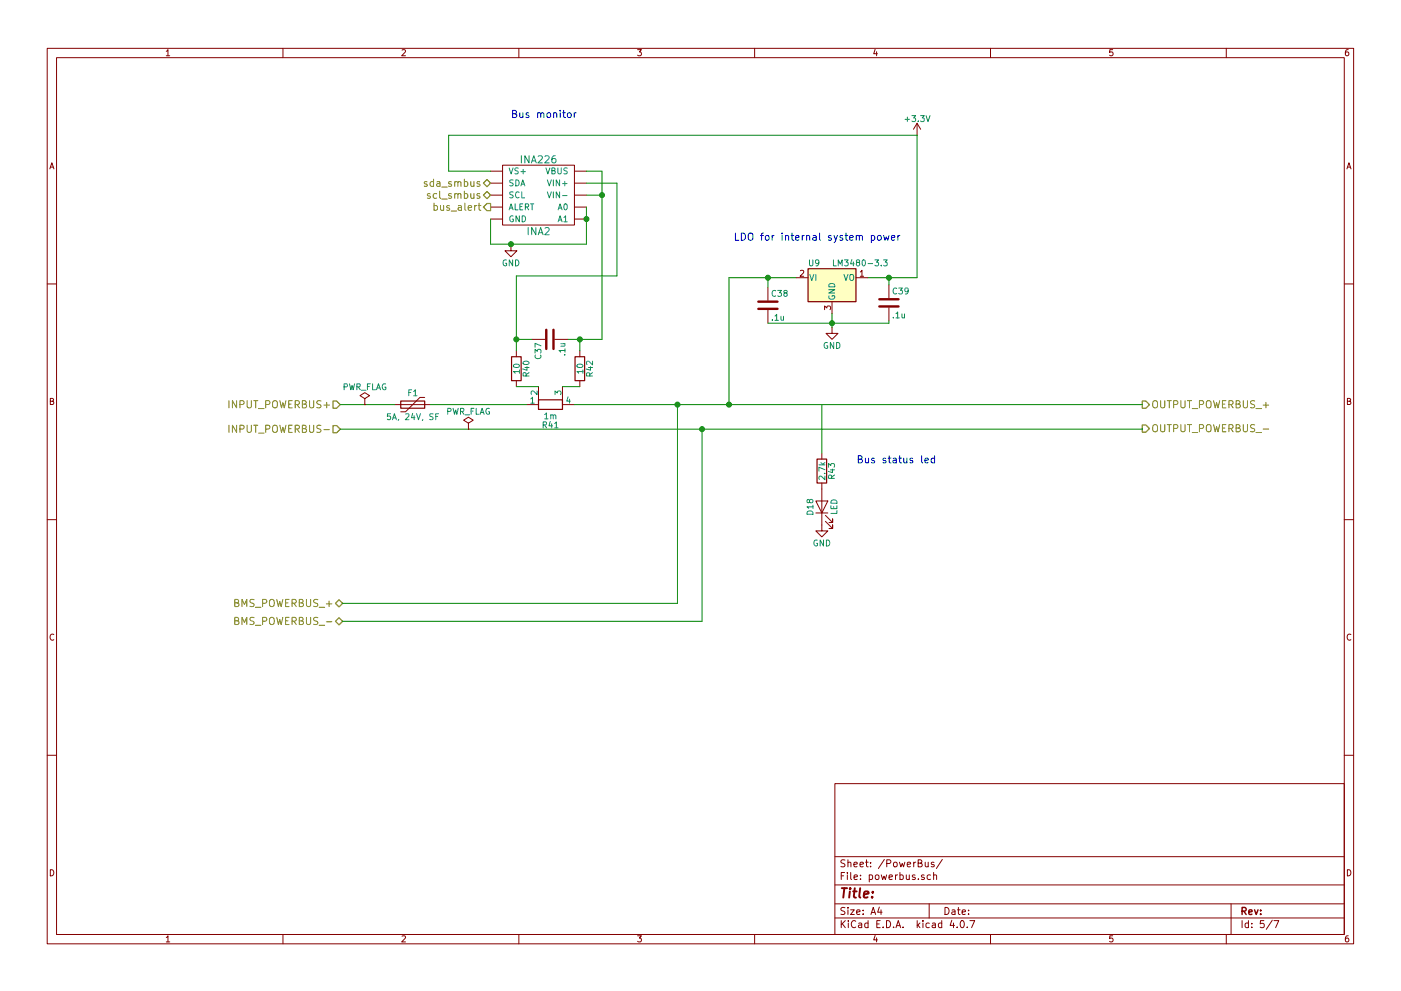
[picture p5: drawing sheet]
<svg xmlns="http://www.w3.org/2000/svg" width="297mm" height="210mm" viewBox="0 0 297 210" stroke-linecap="round" stroke-linejoin="round" font-family="sans-serif">
<g fill="none" stroke="#840000" stroke-width=".21">
<path d="M10 10.3h277v189.9h-277zM12 12.2h273v186.1h-273zM35.3 10.9l.3-.4v1.3M35.3 11.8h.7M60 10.3v1.9M85.2 10.6l.5-.1 .3 .4-.8 .9h.8M110 10.3v1.9M135.2 10.5h.8l-.4 .5 .3 .1 .1 .2-.1 .4-.2 .1-.5-.1M160 10.3v1.9M185.5 10.5l-.3 .9h.8M185.9 11v.8M210 10.3v1.9"/>
<path d="M235.9 10.5h-.6v.6h.6l.1 .5-.3 .2-.4-.1M260 10.3v1.9M285.9 10.5l-.4 .1-.2 .2-.1 .8 .3 .2 .4-.1 .1-.4-.1-.2-.4-.1-.3 .3M10.6 35.8l.4-1.3 .4 1.3M10.7 35.5h.6M104 38.9h2.6M104 36.3h2.6M106.6 35h15.2v12.7h-15.2zM121.8 38.9h2.5M121.8 36.3h2.5M194.4 26.2l-.7 1.2M194.4 26.2v2.5"/>
<path d="M194.4 26.2l.8 1.2M285.6 35.8l.4-1.3 .4 1.3M285.7 35.5h.6M104 46.5h2.6M104 43.9h2.6M104 41.4h2.6M108.3 51.9v1.3h1.3l-1.3 1.3-1.2-1.3h1.2M121.8 46.5h2.5M121.8 43.9h2.5M121.8 41.4h2.5M168.8 58.9h2.5M169.7 57.4l.5-.1 .2 .4-.8 .9h.8"/>
<path d="M181.5 58.9h2.5M182.4 57.7l.4-.4v1.3M182.4 58.6h.7M10 60.2h2M109.5 74.4v1.3M112.8 72h2.8M117.6 72h2.8M122.9 74.4v1.3M162.8 61v2.7M162.8 65.8v2.8M174.8 65.7v-.8l.5 .4 .1-.3h.6l.1 .1-.1 .6M176.4 69.5v1.2h1.3l-1.3 1.3-1.3-1.3h1.3"/>
<path d="M176.4 64v2.5M188.5 60.4v2.8M188.5 65.3v2.8M285 60.2h2M10.7 85.1h.5l.1-.5-.6-.1v1.3h.5l.2-.4-.3-.3M77.3 85.8h.1M77.3 84.6l1.1-.7-1.1-.6-1 .6 1 .7v1.2M83.7 85.8h7.6M90 84.3h-1l-3 3.1h-1M99.3 91.1h.1M99.3 89.8l1-.7-1-.6-1 .6 1 .7v1.3M109.5 80.8v1.2"/>
<path d="M114.2 82v3.8h-2.6M119.3 82v3.8h2.5M122.9 80.8v1.2M174.2 96.1v1.3M285.7 85.1h.5l.1-.5-.6-.1v1.3h.5l.2-.4-.3-.3M10 110.3h2M173 106.3h2.5l-1.3 2.5zM173 108.8h2.5M174.2 102.5v10.1h1.3l-1.3 1.3-1.2-1.3h1.2M175 110.6l1.5 1.5v-.7v.7h-.7M175 109.3l1.5 1.6v-.8v.8h-.7M285 110.3h2"/>
<path d="M11.4 134.6a.58 .58 0 0 0-.8 .6 .58 .58 0 0 0 .8 .5M286.4 134.6a.58 .58 0 0 0-.8 .6 .58 .58 0 0 0 .8 .5M10 160.2h2M177 166.3h108v32h-108zM285 160.2h2M10.7 184.5a.65 .65 0 0 1 .7 .7 .65 .65 0 0 1-.7 .6zM35.3 198.9l.3-.4v1.3M35.3 199.8h.7M60 198.3v1.9M85.2 198.6l.5-.1 .3 .4-.8 .9h.8M110 198.3v1.9M135.2 198.5h.8l-.4 .5 .3 .1 .1 .2-.1 .4-.2 .1-.5-.1"/>
<path d="M160 198.3v1.9M177 194.8h108M177 191.8h108M177 187.8h108M177 181.8h108M178.4 195.3v1.5M178.4 185.8h.5M178.6 196l.6 .8M179.1 185.1h-.7v1.5M179.1 192.6l-.5-.1-.3 .3 .1 .3 .7 .4v.4l-.2 .1-.6-.1M179.1 182.5l-.5-.1-.3 .3 .1 .3 .7 .4v.4l-.2 .1-.6-.1M179.2 195.3l-.8 .9"/>
<path d="M179.7 185.1v.2M179.7 185.6v1M179.8 192.5v.2M179.8 183.1l.2-.2 .4 .1v.9M179.8 182.4v1.5M179.8 193v1M179.9 195.3v.2M179.9 195.8v1M180.3 193h.8l-.8 1h.8M180.4 185.1v1.3l.2 .2M181.1 183.4l.7-.1-.1-.3-.4-.1-.2 .2v.7h.6M181.1 186.1l.7-.1-.1-.3-.4-.1-.2 .2 .1 .7h.5"/>
<path d="M181.4 195.5a.71 .71 0 0 0-1 .5 .71 .71 0 0 0 .8 .8l.2-.1M181.6 193.5l.7-.1v-.3l-.4-.1-.3 .2 .1 .7h.6M182.1 195.9h.6v.9M182.3 183.4l.8-.1-.1-.3-.4-.1-.3 .2 .1 .7h.6M182.4 186.5v.1M182.4 185.7v.1M182.7 196.2l-.7 .3 .2 .3 .5-.1M183 193.9v.1M183 193.1v.1M183.5 182.9h.6M183.7 182.4v1.3l.4 .2M184 195.9l-.4-.1-.3 .3 .1 .6 .2 .1 .4-.1"/>
<path d="M184 195.3v1.5M184.3 185.7l.4-.1 .3 .3-.1 .6h-.6M184.3 185.6v1.5M184.6 183.8v.1M184.6 183v.1M184.7 194l.4-1.5 .5 1.5M184.8 193.6h.7M185.5 198.5l-.3 .9h.8M185.6 185.7l.3-.1 .4 .1 .1 .6-.2 .2-.3 .1-.3-.1zM185.9 199v.8M185.9 196h.5M186.4 192.5l-.3 1h.9"/>
<path d="M186.6 195.3h-.7v1.5h.7M186.8 193v1M186.8 185.6l.3 1 .3-.7 .3 .7 .3-1M187.2 196.7v.1M187.5 182.3l-1.3 2M188 195.3a.76 .76 0 0 1 .8 .8 .76 .76 0 0 1-.8 .7zM188 183.2l.7-.1 .2-.2-.1-.3-.2-.2h-.6v1.5M188.5 186.1l.7-.1v-.3l-.5-.1-.2 .2 .1 .7h.6M189.5 196.7v.1M189.5 183.1l.2-.2 .4 .2 .1 .5-.1 .2-.4 .1-.2-.1zM189.9 185.6v1M190 196.8l.4-1.5 .6 1.5"/>
<path d="M190.1 196.4h.7M190.3 185.6l-.4 .3M190.7 182.9l.3 1 .3-.7 .3 .7 .2-1M190.8 185.7l.4-.1 .3 .3-.1 .6h-.6M190.8 185.1v1.5M191.5 196.7v.1M192.2 185.6v.9l.4 .1 .2-.1M192.4 183.4l.7-.1-.1-.3-.4-.1-.2 .2v.7h.6M192.8 185.6v1M193.7 182.9v1M194 185.7l-.4-.1-.2 .2 .1 .2 .5 .2v.3h-.6M194.2 182.9l-.5 .3"/>
<path d="M194.5 195.3v1.5M194.6 196.3l.4 .5M194.7 183.1l.7-.1v-.4l-.2-.2h-.5v1.5h.5l.3-.1v-.4l-.3-.3M194.7 186.5v.1M195 195.8l-.5 .6M195.7 195.3v.2M195.7 195.8v1M195.9 185.7l-.3-.1-.2 .2v.2l.5 .2v.3h-.5M196.2 182.9v.9l.4 .1 .2-.1M196.8 182.9v1M197 191.8v3M197 195.9l-.4-.1-.3 .3 .1 .6 .2 .1 .4-.1"/>
<path d="M197.3 185.7l-.5-.1-.2 .3v.6l.2 .1 .5-.1M197.7 195.9h.6v.9M197.9 185.7l.2-.1 .4 .1 .1 .9M197.9 185.1v1.5M198 183l-.3-.1-.3 .2 .1 .3 .5 .1v.3h-.6M198.3 196.2l-.7 .3 .2 .3 .5-.1M199.7 195.9l-.5-.1-.2 .3v.6l.2 .1 .5-.1M199.7 195.3v1.5M199.8 182.3l-1.3 2M200.4 192.5a.76 .76 0 0 1 .8 .8 .76 .76 0 0 1-.8 .7zM201.8 195.2l-.4 1.1h1M201.9 193.1h.5l.1 .9"/>
<path d="M202.2 195.8v1M202.5 193.4l-.7 .3 .2 .3 .5-.1M202.9 196.7v.1M203 193h.6M203.2 192.5v1.3l.4 .2M203.8 195.4l.1-.1a.8 .8 0 0 1 .6 .8 .8 .8 0 0 1-.6 .7 .97 .97 0 0 1-.1-1.4zM204 193.5l.7-.1-.1-.3-.4-.1-.2 .2 .1 .7h.5M205.1 196.7v.1M205.4 193.9v.1M205.4 193.1v.1M205.6 195.3h1.1l-.7 1.5M210 198.3v1.9"/>
<path d="M235.9 198.5h-.6v.7l.6-.1 .1 .5-.3 .2-.4-.1M260 198.3v1.9M261 191.8v6.5M263.3 195.3v1.5M264.7 195.9l-.4-.1-.3 .3 .1 .6 .2 .1 .4-.1M264.7 195.3v1.5M265.4 196.7v.1M265.4 195.9v.1M268 195.3h-.7l-.1 .7h.7l.1 .2v.5l-.2 .1-.6-.1M269.7 195.2l-1.2 2M270.1 195.3h1l-.6 1.5M285.7 184.5a.65 .65 0 0 1 .7 .7 .65 .65 0 0 1-.7 .6z"/>
<path d="M285.9 198.5l-.4 .1-.2 .3-.1 .7 .3 .2 .4-.1 .1-.4-.1-.2-.4-.1-.3 .3"/>
</g>
<path d="M263.3 193.3l.8-.1 .1-.2-.1-.3-.2-.2h-.6v1.5M263.7 193.3l.5 .7M264.8 193.5l.7-.1-.1-.3-.4-.1-.2 .2v.7h.6M266 193l.3 1 .4-1M267.3 193.9v.1M267.3 193.1v.1" fill="none" stroke="#840000" stroke-width=".3"/>
<path d="M178.5 188.4h1.1M179 188.4l-.2 2M180.2 189.1l-.2 1.3M180.3 188.4l-.1 .2 .2-.1-.1-.1-.1 .2M180.9 189.1h.7M181.2 188.4l-.2 1.8 .1 .1 .4 .1M182.4 188.4l-.2 1.8 .2 .2M183.2 189.8l.9-.2v-.4l-.6-.1-.3 .3v.9h.7M184.9 190.3v.1M185.1 189.2l-.1 .2-.1-.1 .2-.1-.1 .2" fill="none" stroke="#840000" stroke-width=".41"/>
<g fill="none" stroke="#848400" stroke-width=".21">
<path d="M90.5 38.6l-.3-.1-.3 .3 .1 .2 .5 .1v.4h-.6M91.9 38.6l-.4-.1-.3 .3 .1 .7h.6M91.9 38v1.5M92.6 38.6h.6l.1 .9M93.3 38.9l-.7 .1a.3 .3 0 0 0 .2 .5h.5M93.6 39.7h1.2M95.7 38.6l-.4-.1-.2 .3 .1 .2 .5 .1v.4h-.6M96.4 38.7l.1-.1a.36 .36 0 0 1 .6 .2v.7M96.4 38.5v1M97.1 38.8a.35 .35 0 0 1 .3-.3 .35 .35 0 0 1 .3 .3v.7M98.5 38.6l.4-.1 .3 .3-.2 .7h-.5M98.5 38v1.5"/>
<path d="M99.8 38.5l.1 1h.4l.2-.1M100.5 38.5v1M101.7 38.6l-.4-.1-.2 .3 .1 .2 .5 .1v.4h-.6M91.2 41.1h-.4l-.2 .2 .1 .2 .5 .2v.3h-.6M92 43.7l.5-.1 .3 .3-.2 .6h-.6M92 43.1v1.5M92.6 41.1h-.4l-.4 .3 .2 .6h.6M93.2 40.6v1.3l.2 .2M93.4 43.6l.1 .9 .3 .1 .3-.1M93.6 42.2h1.2M94.1 43.6v1M95.3 43.7l-.4-.1-.2 .2 .1 .2 .5 .2v.3h-.6"/>
<path d="M95.7 44.8h1.1M95.7 41.1h-.4l-.2 .2 .1 .2 .5 .2v.3h-.6M96.4 41.2l.1-.1a.36 .36 0 0 1 .6 .2v.8M96.4 41.1v1M97.1 41.3a.35 .35 0 0 1 .3-.2 .35 .35 0 0 1 .3 .2v.8M97.2 43.7h.6v.9M97.8 44l-.6 .1a.3 .3 0 0 0 .1 .5l.5-.1M98.5 41.1h.4l.3 .3-.2 .6h-.5M98.5 40.6v1.5M98.6 43.1v1.3l.2 .2M99.3 44.1l.7-.1-.1-.3-.4-.1-.2 .2v.7h.6M99.8 41.1l.1 .9 .4 .1 .2-.2"/>
<path d="M100.5 41.1v1M100.6 43.6v1M101.1 43.6l-.5 .3M101.4 43.6h.6M101.6 43.1v1.3l.4 .2M101.7 41.1h-.4l-.2 .2 .1 .2 .5 .2v.3h-.6M48.5 85v1.5M48.5 90.2v1.5M50.2 85v1.5l-.9-1.5v1.5M50.2 90.2v1.5l-.9-1.5v1.5M50.9 85.8l.7-.1 .2-.2-.1-.3-.2-.2h-.6v1.5M50.9 91h.7l.2-.3-.1-.3-.2-.2h-.6v1.5"/>
<path d="M52.4 85v1.3l.3 .2h.3l.3-.2v-1.3M52.4 90.2v1.3l.3 .2h.3l.3-.2v-1.3M53.8 85h.9M53.8 90.2h.9M54.2 85v1.5M54.2 90.2v1.5M54.8 86.7h1.2M54.8 91.9h1.2M56.3 85.8l.8-.1 .1-.2-.1-.3-.2-.2h-.6v1.5M56.3 91h.8l.1-.3-.1-.3-.2-.2h-.6v1.5M57.9 85.2a.5 .5 0 0 1 .5-.2 .5 .5 0 0 1 .4 .5v.8l-.4 .2a.53 .53 0 0 1-.6-.5zM57.9 90.4a.5 .5 0 0 1 .5-.2 .5 .5 0 0 1 .4 .5v.8l-.4 .2a.53 .53 0 0 1-.6-.5z"/>
<path d="M59.3 85l.4 1.5 .3-1.1 .3 1.1 .3-1.5M59.3 90.2l.4 1.5 .3-1.1 .3 1.1 .3-1.5M61.2 85.7h.5M61.2 91h.5M62 85h-.8v1.5h.8M62 90.2h-.8v1.5h.8M62.6 85.8l.7-.1 .2-.2-.1-.3-.2-.2h-.6v1.5M62.6 91h.7l.2-.3-.1-.3-.2-.2h-.6v1.5M63 85.8l.5 .7M63 91l.5 .7M64.1 85.7h.7l.1-.3-.1-.2-.7-.2v1.5h.6l.3-.2v-.3l-.4-.3M64.1 91l.7-.1 .1-.3-.1-.2-.7-.2v1.5h.6l.3-.2v-.3l-.4-.2"/>
<path d="M65.6 85v1.3l.3 .2h.3l.3-.2v-1.3M65.6 90.2v1.3l.3 .2h.3l.3-.2v-1.3M68 85.1l-.5-.1-.3 .3 .1 .4 .7 .2v.5l-.3 .1h-.5M68 90.3l-.5-.1-.3 .2v.4l.7 .3 .1 .4-.3 .2h-.5M68.7 85.9h1.1M68.7 91.2h1.1M69.3 85.4v1.1M244.5 90.3a.5 .5 0 0 1 .6-.2 .5 .5 0 0 1 .3 .5v.8l-.3 .2a.53 .53 0 0 1-.7-.5zM244.5 85.2a.5 .5 0 0 1 .6-.2 .5 .5 0 0 1 .3 .5v.8l-.3 .2a.53 .53 0 0 1-.7-.5zM246.1 90.1v1.2l.3 .3h.3l.3-.3v-1.2M246.1 85v1.3l.3 .2h.3l.3-.2v-1.3M247.5 85h.8"/>
<path d="M247.5 90.1h.8M247.9 85v1.5M247.9 90.1v1.5M248.8 90.9l.8-.1 .1-.2v-.4l-.3-.1h-.6v1.5M248.8 85.8l.8-.1 .1-.2v-.3l-.3-.2h-.6v1.5M250.4 90.1v1.2l.3 .3h.3l.3-.3v-1.2M250.4 85v1.3l.3 .2h.3l.3-.2v-1.3M251.8 85h.8M251.8 90.1h.8M252.2 85v1.5M252.2 90.1v1.5M252.8 86.7h1.1"/>
<path d="M252.8 91.8h1.1M254.3 90.9l.7-.1 .2-.2-.1-.4-.2-.1h-.6v1.5M254.3 85.8l.7-.1 .2-.2-.1-.3-.2-.2h-.6v1.5M255.8 85.2a.5 .5 0 0 1 .6-.2 .5 .5 0 0 1 .4 .5l-.1 .8-.3 .2a.53 .53 0 0 1-.6-.5zM256 90.2a.5 .5 0 0 1 .5-.1 .5 .5 0 0 1 .3 .5l-.1 .8-.3 .2a.53 .53 0 0 1-.6-.5v-.5zM257.3 90.1l.4 1.5 .2-1.1 .3 1.1 .4-1.5M257.3 85l.4 1.5 .2-1.1 .3 1.1 .4-1.5M259.2 85.7h.5M259.2 90.8h.5M259.9 90.1h-.7v1.5h.7M259.9 85h-.7v1.5h.7M260.6 90.9l.7-.1 .1-.2v-.4l-.3-.1h-.5v1.5"/>
<path d="M260.6 85.8l.7-.1 .1-.2v-.3l-.3-.2h-.5v1.5M260.9 90.9l.5 .7M260.9 85.8l.5 .7M262.1 90.8l.6-.1 .2-.2-.1-.3-.7-.1v1.5h.6l.3-.3v-.2l-.4-.3M262.1 85.7h.6l.2-.3-.1-.2-.7-.2v1.5h.6l.3-.2v-.3l-.4-.3M263.6 90.1v1.2l.3 .3h.3l.3-.3v-1.2M263.6 85v1.3l.3 .2h.3l.3-.2v-1.3M266 90.2l-.6-.1-.3 .3 .2 .3 .6 .3v.5l-.2 .1-.6-.1M266 85.1l-.6-.1-.3 .3 .2 .4 .6 .2v.5l-.2 .1h-.6M266.3 86.7h1.2M266.3 91.8h1.2M267.8 85.9h1.2"/>
<path d="M267.8 91h1.2M268.4 85.4v1.1M49.8 127.9l.6-.1 .2-.2-.1-.3-.7-.1v1.5h.6l.2-.2 .1-.3-.4-.3M49.8 131.7l.6-.1 .2-.2-.1-.3-.7-.1v1.5h.6l.3-.3v-.2l-.4-.3M51.3 128.7v-1.5l.5 1.1 .5-1.1v1.5M51.3 132.5v-1.5l.5 1.1 .5-1.1v1.5M53.9 127.2h-.6l-.2 .1v.5l.6 .2 .2 .4-.3 .3-.6-.1M53.9 131.1l-.6-.1-.3 .3 .1 .3 .7 .3v.5l-.2 .1-.6-.1M54.2 128.8h1.1M54.2 132.7h1.1M55.7 128l.7-.1 .2-.2-.1-.4-.2-.1h-.6v1.5M55.7 131.8l.7-.1 .2-.2-.1-.4-.2-.1h-.6v1.5"/>
<path d="M57.2 127.4a.5 .5 0 0 1 .6-.2 .5 .5 0 0 1 .3 .5v.8l-.3 .2a.53 .53 0 0 1-.7-.5zM57.2 131.2a.5 .5 0 0 1 .6-.2 .5 .5 0 0 1 .3 .5v.8l-.3 .2a.53 .53 0 0 1-.7-.5zM58.7 127.2l.3 1.5 .3-1.1 .3 1.1 .4-1.5M58.7 131l.3 1.5 .3-1.1 .3 1.1 .4-1.5M60.6 127.9h.5M60.6 131.7h.5M61.3 127.2h-.7v1.5h.7M61.3 131h-.7v1.5h.7M61.9 128l.8-.1 .1-.2-.1-.4-.2-.1h-.6v1.5M61.9 131.8l.8-.1 .1-.2-.1-.4-.2-.1h-.6v1.5M62.3 128l.5 .7M62.3 131.8l.5 .7"/>
<path d="M63.4 127.9l.7-.1 .2-.2-.1-.3-.8-.1v1.5h.6l.3-.2v-.3l-.3-.3M63.4 131.7l.7-.1 .2-.2-.1-.3-.8-.1v1.5h.6l.3-.3v-.2l-.3-.3M65 127.2v1.2l.3 .3h.3l.3-.3v-1.2M65 131v1.2l.3 .3h.3l.3-.3v-1.2M67.4 127.2h-.6l-.2 .1v.5l.6 .2 .2 .4-.3 .3-.6-.1M67.4 131.1l-.6-.1-.2 .1v.5l.6 .2 .2 .4-.3 .3-.6-.1M67.7 128.8h1.1M67.7 132.7h1.1M69.2 128.1h1.2M69.2 131.9h1.2M69.8 127.5v1.2"/>
</g>
<path d="M102.5 38.9l.8-.8 .7 .8-.7 .7zM102.5 41.4l.8-.8 .7 .8-.7 .8zM102.5 43.9l.8-.7h.7v1.5h-.7zM70.6 85.1h.8l.7 .7-.7 .8h-.8zM70.6 90.3h.8l.7 .8-.7 .7h-.8zM242.2 90.2h.8l.7 .7-.7 .8h-.8zM242.2 85.1h.8l.7 .7-.7 .8h-.8zM71.1 128l.8-.8 .7 .8-.7 .8zM71.1 131.8l.8-.7 .7 .7-.7 .8z" fill="none" stroke="#848400" stroke-width=".25"/>
<path d="M171.3 57h10.2v7h-10.2z" fill="#ffffc2" stroke="#ffffc2" stroke-width=".21"/>
<path d="M171.3 57h10.2v7h-10.2zM108.5 75.7h2v5.1h-2zM121.9 75.7h2.1v5.1h-2.1zM85 85.1h5v1.5h-5zM114.2 84.8h5.1v2.1h-5.1zM173.2 97.4h2.1v5.1h-2.1z" fill="none" stroke="#840000" stroke-width=".25"/>
<g fill="none" stroke="#008484" stroke-width=".21">
<path d="M107.9 35.6l.5 1.3 .4-1.3M108.8 38.2h-.6l-.1 .5a.54 .54 0 0 1 .6 .6l-.1 .1h-.5M109.3 38.2a.64 .64 0 0 1 .8 .6 .64 .64 0 0 1-.8 .6zM109.9 35.7h-.6l-.1 .4a.54 .54 0 0 1 .6 .7l-.1 .1-.5-.1M110.4 39.4l.4-1.2 .5 1.2M110.4 36.4h1M110.5 33v1.6M110.6 39.1h.6M110.9 35.9v1M112.2 33v1.6l-.9-1.6v1.6M112.7 34.6l.5-1.6 .5 1.6M112.8 34.1h.7"/>
<path d="M114.1 33.2l.6-.2 .3 .5-1 1.1h1M115.5 33.2l.6-.2 .3 .5-.9 1.1h.9M115.7 35.6l.5 1.3 .4-1.3M116.1 38.2l.4 1.2 .4-1.2M117 36.2l.6-.1v-.4l-.6-.1v1.3h.5l.2-.4-.3-.3M117.3 38.2v1.2M117.7 33l-.4 .1a.99 .99 0 0 0 0 1.5l.5-.2 .1-.5-.3-.3h-.3l-.3 .3M118.3 35.6v1l.2 .3h.3l.2-.3v-1M118.6 38.2v1.2l-.7-1.2v1.2M119.3 39h.9M119.7 38.5v.9M120.3 35.7h-.6l-.1 .4a.54 .54 0 0 1 .6 .7l-.2 .1-.4-.1"/>
<path d="M191.9 25.3h1M192.4 24.8v1M193.3 24.5h.8l-.4 .5 .4 .1v.6l-.2 .1-.6-.1M194.7 25.7v.1M195.2 24.5h.8l-.5 .5 .4 .1v.6l-.2 .1-.5-.1M196.3 24.5l.4 1.3 .5-1.3M107.4 55.2a.59 .59 0 0 0-.8 .6 .59 .59 0 0 0 .8 .5v-.5h-.2M107.9 44.5l.5-1.2 .4 1.2M108.1 44.1h.6M108.7 55.1v1.3l-.7-1.3v1.3M108.8 40.8h-.6l-.1 .4a.54 .54 0 0 1 .6 .7l-.1 .1-.5-.1M108.8 45.8a.59 .59 0 0 0-.7 .6 .59 .59 0 0 0 .7 .6v-.5h-.2"/>
<path d="M109.2 43.3v1.2h.6M109.3 55.1a.64 .64 0 0 1 .7 .7 .64 .64 0 0 1-.7 .6zM110.1 40.8a.56 .56 0 0 0-.8 .5 .56 .56 0 0 0 .8 .6M110.1 45.8v1.3l-.7-1.3v1.3M110.2 43.8h.5M110.6 40.7v1.3h.6M110.7 45.8a.64 .64 0 0 1 .7 .6 .64 .64 0 0 1-.7 .7zM110.8 43.3h-.6v1.2h.6M111.4 43.9l.6-.1v-.4l-.6-.1v1.2M111.7 43.9l.4 .6M112 48.3v1.5M112.5 43.3h.7"/>
<path d="M112.8 43.3v1.2M113.6 48.3v1.5l-.9-1.5v1.5M114.1 49.8l.5-1.5 .5 1.5M114.2 49.4h.8M115.5 48.4l.6-.1 .3 .4-.9 1.1h.9M116.1 40.7l.4 1.3 .4-1.3M117.3 40.7v1.3M118.3 47.1l.4-1.3 .5 1.3M118.3 44.5l.4-1.2 .5 1.2M118.5 46.7h.5M118.5 44.1h.5M118.6 40.7v1.3l-.7-1.3v1.3"/>
<path d="M119.3 41.5h.9M119.6 46.1l.3-.3v1.3M119.6 47.1h.7M119.7 43.4l.1-.1a.67 .67 0 0 1 .5 .6 .67 .67 0 0 1-.5 .6l-.2-.5zM171.6 55.1v1.1l.3 .2h.2l.2-.2v-1.1M171.7 58.2l.4 1.3 .4-1.3M173 58.2v1.3M173.6 55.7l-.2 .2-.4-.1-.1-.6 .5-.1 .2 .3v.7l-.3 .3h-.3M176.7 55.1v1.3h.6M177.7 56.4v-1.3l.5 .9 .4-.9v1.3M178.9 58.2l.4 1.3 .5-1.3M179 55.1h.8l-.4 .5 .4 .1v.6l-.2 .1-.6-.1"/>
<path d="M180.2 58.4l.2-.2 .4 .1 .2 .8a.42 .42 0 0 1-.2 .4 .42 .42 0 0 1-.5-.1l-.1-.3zM180.6 55.1l-.3 .9h.8M180.9 55.5v.9M181.8 55.7l-.2-.3 .1-.2h.5v.3l-.5 .2-.1 .2v.4l.2 .1h.2l.3-.2-.1-.4-.2-.1M182.9 55.2l.2-.1a.67 .67 0 0 1 .4 .7 .67 .67 0 0 1-.4 .6l-.3-.5zM184 55.9h1M185.5 55.1h.8l-.4 .5 .3 .1v.6l-.1 .1-.6-.1M186.8 56.3v.1M187.3 55.1h.8l-.4 .5 .4 .1v.6l-.2 .1-.6-.1M108.9 77.4a.76 .76 0 0 1 1.2 .3 .74 .74 0 0 1-1.2-.1zM110.1 78.8h-1.2l.3 .4M110.1 78.5v.7"/>
<path d="M110.9 76.8a.76 .76 0 0 1 1.3 .3 .74 .74 0 0 1-1.3-.2zM111.3 78h.9M111.6 79.8l-.1-.6-.5-.1-.1 .7h1.3M111.7 77.8v.8l-.9-.3M112.2 79.1l-.6 .4M113.4 74.9v-.8l.5 .4 .1-.3h.6l.1 .1-.1 .6M113.5 75.3a.56 .56 0 0 0 .6 .8 .56 .56 0 0 0 .5-.8M114.7 73.4l-1.3-.6v.9M118.9 72.9h.9M119.7 75.3h.1M119.7 72.9l.1 .2-.1 .3-.8 .1M119.8 74.4h-1.3l.4 .3"/>
<path d="M119.8 74v.7M122.4 77.4a.76 .76 0 0 1 1.2 .3 .74 .74 0 0 1-1.3-.1zM123.6 78.8h-1.3l.4 .4M123.6 78.5v.7M124.8 78h.8M125 79.8l-.1-.6-.4-.1-.1 .7h1.2M125.2 77.8v.8l-.9-.3M125.6 76.6v.8l-.9-.8-.3 .3 .1 .4M125.6 79.1l-.6 .4M163.8 67.8v.2M164.3 67.1l.4-.4v1.3M164.3 68h.7"/>
<path d="M164.5 61.7a.56 .56 0 0 0-.8 .5 .56 .56 0 0 0 .8 .6M164.9 61.6h.8l-.4 .5 .3 .1v.6l-.1 .1-.6-.1M165.6 67.1v.8l.3 .1 .2-.2M166.1 67.1v.9M166.4 62.1l-.2-.2v-.2h.7v.3l-.6 .2-.1 .2v.4l.2 .1h.3l.2-.3v-.3l-.2-.2M175.4 72.7a.59 .59 0 0 0-.7 .6 .59 .59 0 0 0 .7 .6l.1-.5h-.2M175.7 61.5h1.3l-1.3 .7h1.3M175.8 62.8a.59 .59 0 0 0 .5 .7 .59 .59 0 0 0 .6-.7l-.5-.1v.3M175.8 60.4a.69 .69 0 0 1 .7-.2 .69 .69 0 0 1 .5 .7h-1.3zM176.8 72.7v1.2l-.8-1.2v1.2M177.4 72.7a.64 .64 0 0 1 .7 .6 .64 .64 0 0 1-.7 .6zM189.4 67.3v.2"/>
<path d="M190 66.5l.3-.3v1.3M190 67.5h.7M190.1 61.2a.56 .56 0 0 0-.8 .5 .56 .56 0 0 0 .8 .5M190.6 61.1h.7l-.4 .5 .4 .1v.5l-.2 .2-.5-.2M191.2 66.6l.1 .8 .3 .1 .2-.2M191.8 66.6v.9M192.6 61.6l-.3 .3-.4-.1v-.6l.4-.1 .3 .2-.1 .8-.3 .3h-.3M72.9 82.1l.7-.1v-.5l-.7-.1v1.3M74.1 81.4l.3 1.3 .3-.9 .2 .9 .3-1.3M75.7 82.1l.6-.1v-.5l-.6-.1v1.3M76 82.1l.4 .6M76.6 82.8h1"/>
<path d="M77.9 82h.4M78.5 81.4h-.6v1.3M79 81.4v1.3h.6M79.8 82.7l.4-1.3 .5 1.3M80 82.3h.5M81.8 81.5a.59 .59 0 0 0-.8 .5 .59 .59 0 0 0 .8 .6v-.5h-.2M82.8 87.8h-.6l-.1 .6h.7v.5l-.2 .1-.5-.1M83.2 89l.4-1.2 .4 1.2M83.3 88.7h.6M84.5 89l-.1 .2M86 87.9l.5-.1 .2 .3-.8 .9h.8M86.7 83.3h.4"/>
<path d="M87.3 82.7h-.6v1.3M87.5 87.7l-.3 .9h.8M87.7 83.1l.4-.4v1.3M87.7 84h.7M87.8 88.2v.8M88.3 87.8l.4 1.2 .5-1.2M89.6 89l-.1 .2M91.8 87.8h-.6v.5a.54 .54 0 0 1 .6 .6l-.2 .1h-.5M92.4 88.4h.4M93 87.8h-.6v1.2M94.9 87.3l.6-.1 .1-.5-.7-.1v1.3M96.1 86.6l.3 1.3 .2-.9 .3 .9 .3-1.3"/>
<path d="M97.6 87.3l.6-.1 .1-.5-.7-.1v1.3M97.9 87.3l.4 .6M98.6 88h1M99.9 87.2h.4M100.5 86.6h-.6v1.3M101 86.6v1.3h.6M101.8 87.9l.4-1.3 .4 1.3M101.9 87.5h.6M103.7 86.7a.59 .59 0 0 0-.7 .6 .59 .59 0 0 0 .7 .5l.1-.5h-.2M112.5 84.6l.4-.3v1.2M112.5 85.5h.8M113.9 83v.7l-.9-.7-.4 .2 .1 .5"/>
<path d="M115.2 90.2l.6-.1v-.5l-.6-.1v1.3M115.5 90.2l.4 .6M115.5 88l.3-.4v1.3M115.5 88.9h.7M116.7 89.4l-.3 .9h.7M116.8 88.1l.1-.1 .3 .1 .1 .8M116.8 88v.9M117 89.9v.9M117.3 88.2l.2-.2 .3 .1 .1 .8M117.6 89.9l.4-.4v1.3M117.6 90.8h.7M117.7 83.7v-.7l.5 .4 .1-.4h.5l.1 .2-.1 .5"/>
<path d="M120.4 84.2l-.2 .9h.7M120.8 84.7v.8M173.6 98.6h1.3M174 98.1l.5 .5M174.9 99.7l-1.3-.6v.9M174.9 98.1l-.5 .4M175.7 99.1v-.8l.4 .5 .2-.4h.5l.1 .2-.1 .5M176.1 99.7h.8M176.5 99.5v.8l-.9-.3M171.1 108.6a.69 .69 0 0 1 .8-.2 .69 .69 0 0 1 .5 .7h-1.3zM171.6 106.2l.3-.2h.3l.2 .2-.2 .4-.3 .1-.2-.1-.2-.6h-.3l-.1 .6 .3 .1 .2-.3M172.4 107.5h-1.3l.3 .4"/>
<path d="M172.4 107.2v.7M173.3 114.6a.59 .59 0 0 0-.7 .6 .59 .59 0 0 0 .7 .6v-.5h-.2M174.6 114.6v1.2l-.7-1.2v1.2M174.8 100.5h.1M174.9 101v.8l-.9-.8-.4 .2 .1 .5M175.2 114.6a.64 .64 0 0 1 .7 .6 .64 .64 0 0 1-.7 .6zM176.2 107.3v.6h1.2v-.6M176.2 106.3a.69 .69 0 0 1 .8-.2 .69 .69 0 0 1 .4 .7h-1.2zM176.3 101.5v-.6l-.5-.1-.1 .7h1.2M176.8 107.5v.4M176.9 100.8l-.6 .4M177.4 108.3v.6h-1.2"/>
</g>
<path d="M115.8 70v4M117.3 70v4M160.8 65.5h4M160.8 64h4M186.4 65h4.1M186.4 63.5h4.1" fill="none" stroke="#840000" stroke-width=".51"/>
<g fill="none" stroke="#0000c2" stroke-width=".21">
<path d="M108.7 24.1h.6l.2-.3-.1-.2-.7-.2v1.5h.6l.3-.2v-.3l-.4-.3M110.2 23.9l.1 1h.3l.3-.1M110.9 23.9v1M112.1 24l-.4-.1-.2 .2 .1 .3 .5 .1v.4h-.6M114 24.1l.1-.1a.36 .36 0 0 1 .6 .1v.8M114 23.9v1M114.7 24.1a.35 .35 0 0 1 .3-.2 .35 .35 0 0 1 .3 .2v.8M116 24.1l.3-.2 .4 .2 .1 .6-.2 .2h-.3l-.3-.1zM117.4 24.1l.1-.1a.36 .36 0 0 1 .6 .1v.8M117.4 23.9v1M118.8 23.4v.2M118.8 23.9v1"/>
<path d="M119.3 23.9h.6M119.5 23.4v1.3l.4 .2M120.4 24.1l.2-.2 .4 .2 .1 .6-.1 .2h-.4l-.2-.1zM121.7 23.9v1M122.2 23.9l-.5 .3M155.9 49.4v1.6h.8M157.2 49.4a.77 .77 0 0 1 .9 .8 .77 .77 0 0 1-.9 .8zM158.7 49.7a.5 .5 0 0 1 .6-.3 .5 .5 0 0 1 .3 .6v.8l-.3 .2a.53 .53 0 0 1-.7-.5zM161.3 50h.5M161.8 49.4l-.3 .3v1.3M162.3 50.1l.3-.1 .4 .1 .1 .6-.2 .2-.3 .1-.3-.2zM163.7 50v1"/>
<path d="M164.1 50l-.4 .3M165.8 49.4v.2M165.8 50v1M166.5 50.1l.1-.1a.36 .36 0 0 1 .6 .2v.8M166.5 50v1M167.7 50h.6M167.9 49.4v1.4l.4 .2M168.7 50.5l.7-.2v-.3h-.5l-.2 .2 .1 .7h.6M170.1 50v1M170.5 50l-.4 .3M171 50.1l.1-.1a.36 .36 0 0 1 .6 .2v.8M171 50v1"/>
<path d="M172.4 50h.6l.1 1M173.1 50.3l-.7 .2a.3 .3 0 0 0 .1 .5l.6-.1M173.8 49.4v1.4l.2 .2M176.2 50h-.3l-.3 .2 .1 .2 .5 .1v.4h-.6M176.8 50l.4 1M177.5 50l-.5 1.3-.2 .2M178.6 50h-.3l-.2 .2v.2l.5 .1v.4h-.5M179.2 50h.6M179.4 49.4v1.4l.4 .2M180.2 50.5l.7-.2-.1-.3h-.4l-.2 .2v.7h.6M181.5 50.1l.1-.1a.36 .36 0 0 1 .6 .2v.8M181.5 50v1"/>
<path d="M182.2 50.2a.35 .35 0 0 1 .3-.3 .35 .35 0 0 1 .4 .3v.8M184.7 50h.5l.3 .3-.2 .6h-.6M184.7 50v1.5M186.1 50.1l.2-.1 .5 .1v.6l-.1 .2-.4 .1-.2-.2zM187.4 50l.2 1 .3-.7 .3 .7 .3-1M189 50.5l.7-.2v-.3h-.5l-.2 .2 .1 .7h.6M190.4 50v1M190.8 50l-.4 .3M182 97.4h.6l.2-.3-.1-.3-.7-.1v1.5h.5l.3-.1 .1-.4-.4-.3M183.5 97.2l.1 .9 .3 .1 .2-.1M184.1 97.2v1M185.4 97.3l-.4-.1-.2 .2 .1 .2 .5 .2v.3h-.6"/>
<path d="M187.8 97.3l-.4-.1-.2 .2 .1 .2 .5 .2v.3h-.6M188.3 97.2h.6M188.5 96.7v1.3l.4 .2M189.4 97.3h.6v.9M190 97.6l-.6 .1a.3 .3 0 0 0 .1 .5l.5-.1M190.6 97.2h.5M190.8 96.7v1.3l.3 .2M191.6 97.2l.1 .9 .3 .1 .3-.1M192.3 97.2v1M193.5 97.3l-.4-.1-.2 .2 .1 .2 .5 .2v.3h-.6M195.4 96.7v1.3l.2 .2M196.1 97.7l.7-.1v-.3l-.5-.1-.2 .2 .1 .7h.6"/>
<path d="M198.1 97.3l-.4-.1-.3 .3 .2 .6h.5M198.1 96.7v1.5"/>
</g>
<g fill="none" stroke="#008400" stroke-width=".21">
<path d="M104 36.3h-8.9v-7.6h99.3v30.2h-10.4M124.3 38.9h6.5v19.6h-21.3v15.9M124.3 36.3h3.3v35.7h-7.2M108.3 51.8v.1M124.3 41.4h3.3M124.3 43.9v7.9h-20.3v-5.3M162.8 58.9v2.1M168.8 58.9h-14.2v26.9M188.5 58.9v1.5M109.5 72h3.3M122.9 72v2.4M176.4 66.5v3"/>
<path d="M188.5 68.1v.5h-25.7M72.1 85.8h11.6M91.3 85.8h20.3M109.5 82h4.7M119.3 82h3.6M121.8 85.8h120.4M143.6 85.8v42.2h-71M148.8 91.1v40.7h-76.2M174.2 85.8v10.3M242.2 90.9v.2h-170.1"/>
</g>
<g fill="#008400" stroke="#008400" stroke-width=".25">
<circle cx="154.6" cy="85.8" r=".51"/>
<circle cx="162.8" cy="58.9" r=".51"/>
<circle cx="188.5" cy="58.9" r=".51"/>
<circle cx="176.4" cy="68.6" r=".51"/>
<circle cx="127.6" cy="41.4" r=".51"/>
<circle cx="124.3" cy="46.5" r=".51"/>
<circle cx="108.3" cy="51.8" r=".51"/>
<circle cx="148.8" cy="91.1" r=".51"/>
<circle cx="109.5" cy="72" r=".51"/>
<circle cx="122.9" cy="72" r=".51"/>
<circle cx="143.6" cy="85.8" r=".51"/>
</g>
</svg>
